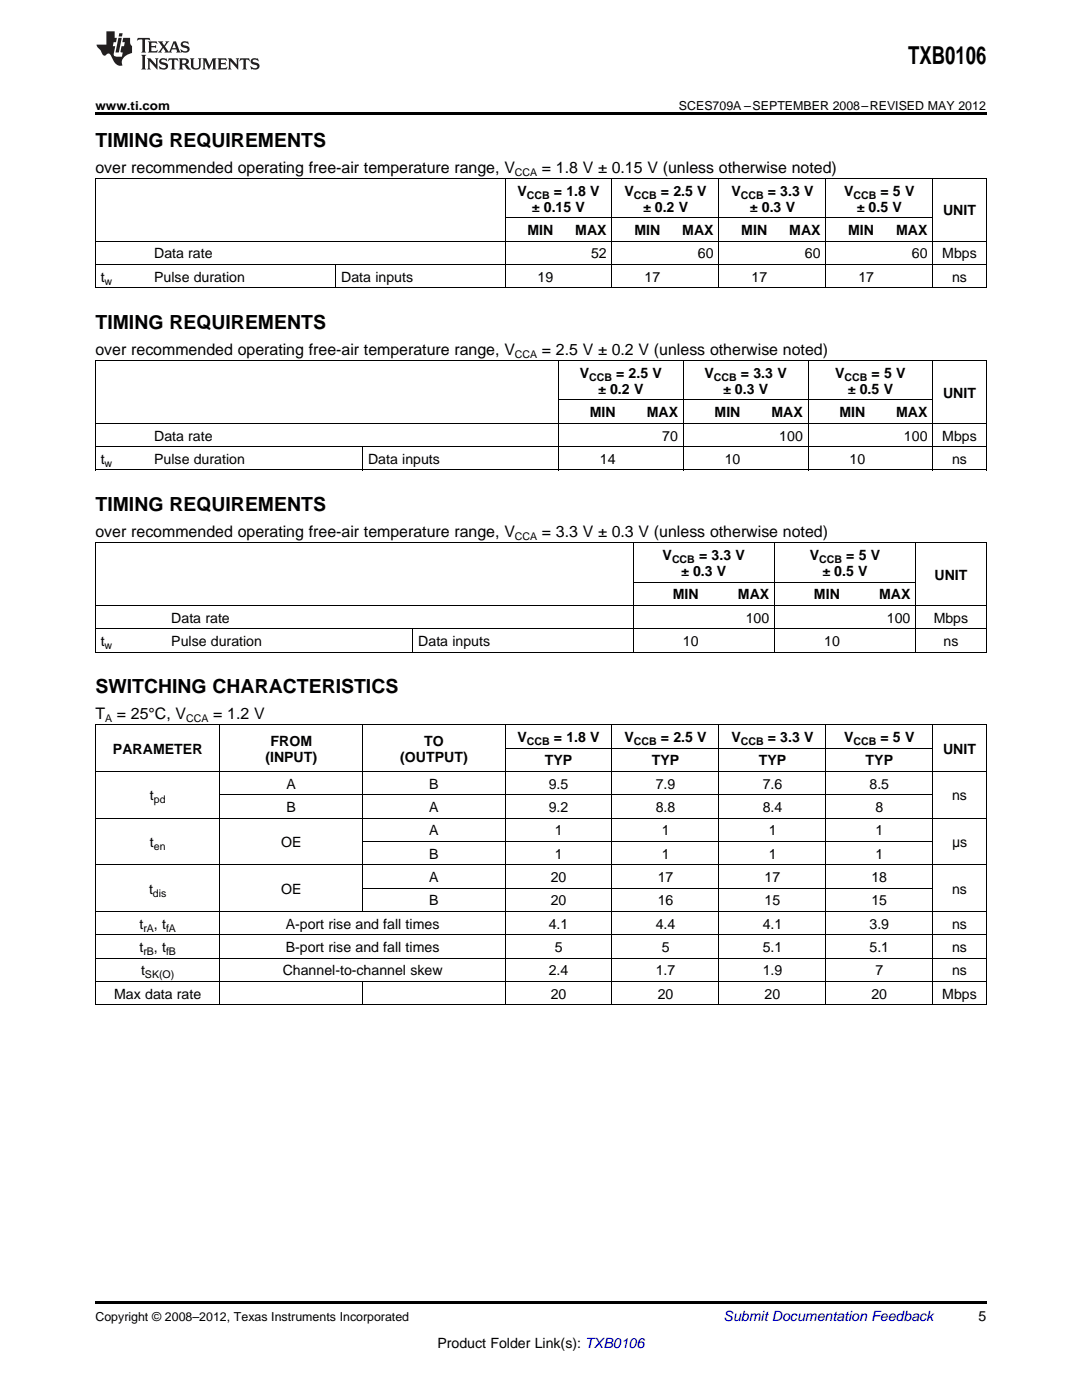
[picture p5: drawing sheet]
<svg xmlns="http://www.w3.org/2000/svg" width="216mm" height="279mm" viewBox="0 0 216 279" stroke-linecap="round" stroke-linejoin="round" font-family="sans-serif">
<defs><g id="words">
<text font-size="4.9" x="181.2" y="12.8">TXB0106</text>
<g font-size="3.9">
<text x="19" y="29.3">TIMING REQUIREMENTS</text>
<text x="19" y="65.6">TIMING REQUIREMENTS</text>
<text x="19" y="102">TIMING REQUIREMENTS</text>
<text x="19" y="138.3">SWITCHING CHARACTERISTICS</text>
</g>
<g font-size="3.2">
<text x="19" y="34.4">over recommended operating free-air temperature range, V</text>
<text x="108.1" y="34.4">= 1.8 V ± 0.15 V (unless otherwise noted)</text>
<text x="19" y="70.8">over recommended operating free-air temperature range, V</text>
<text x="108.1" y="70.8">= 2.5 V ± 0.2 V (unless otherwise noted)</text>
<text x="19" y="107.1">over recommended operating free-air temperature range, V</text>
<text x="108.1" y="107.1">= 3.3 V ± 0.3 V (unless otherwise noted)</text>
<text x="19" y="143.4">T</text>
<text x="23.3" y="143.4">= 25°C, V</text>
<text x="42.5" y="143.4">= 1.2 V</text>
</g>
<g font-size="2.8">
<text x="103.3" y="39.1">V</text>
<text x="110.5" y="39.1">= 1.8 V</text>
<text x="124.6" y="39.1">V</text>
<text x="131.9" y="39.1">= 2.5 V</text>
<text x="145.9" y="39.1">V</text>
<text x="153.2" y="39.1">= 3.3 V</text>
<text x="168.4" y="39.1">V</text>
<text x="175.7" y="39.1">= 5 V</text>
<text x="105.2" y="46.9">MIN</text>
<text x="106.2" y="42.3">± 0.15 V</text>
<text x="114.8" y="46.9">MAX</text>
<text x="126.6" y="46.9">MIN</text>
<text x="128.3" y="42.3">± 0.2 V</text>
<text x="136.1" y="46.9">MAX</text>
<text x="147.9" y="46.9">MIN</text>
<text x="149.6" y="42.3">± 0.3 V</text>
<text x="157.5" y="46.9">MAX</text>
<text x="169.2" y="46.9">MIN</text>
<text x="171" y="42.3">± 0.5 V</text>
<text x="178.8" y="46.9">MAX</text>
<text x="188.2" y="43">UNIT</text>
<text x="30.8" y="51.6">Data rate</text>
<text x="117.9" y="51.6">52</text>
<text x="139.3" y="51.6">60</text>
<text x="160.6" y="51.6">60</text>
<text x="182" y="51.6">60</text>
<text x="188" y="51.6">Mbps</text>
<text x="20.1" y="56.2">t</text>
<text x="30.8" y="56.2">Pulse duration</text>
<text x="68.1" y="56.2">Data inputs</text>
<text x="107.3" y="56.2">19</text>
<text x="128.6" y="56.2">17</text>
<text x="150" y="56.2">17</text>
<text x="171.3" y="56.2">17</text>
<text x="190" y="56.2">ns</text>
<text x="115.7" y="75.4">V</text>
<text x="122.9" y="75.4">= 2.5 V</text>
<text x="140.6" y="75.4">V</text>
<text x="147.8" y="75.4">= 3.3 V</text>
<text x="166.7" y="75.4">V</text>
<text x="173.9" y="75.4">= 5 V</text>
<text x="117.7" y="83.3">MIN</text>
<text x="119.4" y="78.6">± 0.2 V</text>
<text x="129" y="83.3">MAX</text>
<text x="142.6" y="83.3">MIN</text>
<text x="144.3" y="78.6">± 0.3 V</text>
<text x="154" y="83.3">MAX</text>
<text x="167.5" y="83.3">MIN</text>
<text x="169.2" y="78.6">± 0.5 V</text>
<text x="178.8" y="83.3">MAX</text>
<text x="188.2" y="79.3">UNIT</text>
<text x="30.8" y="87.9">Data rate</text>
<text x="132.2" y="87.9">70</text>
<text x="155.5" y="87.9">100</text>
<text x="180.4" y="87.9">100</text>
<text x="188" y="87.9">Mbps</text>
<text x="20.1" y="92.6">t</text>
<text x="30.8" y="92.6">Pulse duration</text>
<text x="73.4" y="92.6">Data inputs</text>
<text x="119.7" y="92.6">14</text>
<text x="144.6" y="92.6">10</text>
<text x="169.5" y="92.6">10</text>
<text x="190" y="92.6">ns</text>
<text x="132.2" y="111.8">V</text>
<text x="139.5" y="111.8">= 3.3 V</text>
<text x="161.6" y="111.8">V</text>
<text x="168.9" y="111.8">= 5 V</text>
<text x="134.2" y="119.6">MIN</text>
<text x="135.9" y="114.9">± 0.3 V</text>
<text x="147.2" y="119.6">MAX</text>
<text x="162.4" y="119.6">MIN</text>
<text x="164.1" y="114.9">± 0.5 V</text>
<text x="175.4" y="119.6">MAX</text>
<text x="186.5" y="115.7">UNIT</text>
<text x="34.2" y="124.2">Data rate</text>
<text x="148.8" y="124.2">100</text>
<text x="177" y="124.2">100</text>
<text x="186.3" y="124.2">Mbps</text>
<text x="20.1" y="128.9">t</text>
<text x="34.2" y="128.9">Pulse duration</text>
<text x="83.5" y="128.9">Data inputs</text>
<text x="136.3" y="128.9">10</text>
<text x="164.5" y="128.9">10</text>
<text x="188.3" y="128.9">ns</text>
<text x="54" y="148.8">FROM</text>
<text x="84.6" y="148.8">TO</text>
<text x="103.3" y="148.1">V</text>
<text x="110.5" y="148.1">= 1.8 V</text>
<text x="124.6" y="148.1">V</text>
<text x="131.9" y="148.1">= 2.5 V</text>
<text x="145.9" y="148.1">V</text>
<text x="153.2" y="148.1">= 3.3 V</text>
<text x="168.4" y="148.1">V</text>
<text x="175.7" y="148.1">= 5 V</text>
<text x="22.5" y="150.4">PARAMETER</text>
<text x="53" y="152">(INPUT)</text>
<text x="79.9" y="152">(OUTPUT)</text>
<text x="108.7" y="152.8">TYP</text>
<text x="130.1" y="152.8">TYP</text>
<text x="151.4" y="152.8">TYP</text>
<text x="172.7" y="152.8">TYP</text>
<text x="188.2" y="150.4">UNIT</text>
<text x="29.9" y="159.7">t</text>
<text x="57.2" y="157.4">A</text>
<text x="85.7" y="157.4">B</text>
<text x="109.5" y="157.4">9.5</text>
<text x="130.8" y="157.4">7.9</text>
<text x="152.2" y="157.4">7.6</text>
<text x="173.5" y="157.4">8.5</text>
<text x="190" y="159.7">ns</text>
<text x="57.2" y="162.1">B</text>
<text x="85.7" y="162.1">A</text>
<text x="85.7" y="166.7">A</text>
<text x="109.5" y="162.1">9.2</text>
<text x="110.7" y="166.7">1</text>
<text x="130.8" y="162.1">8.8</text>
<text x="132" y="166.7">1</text>
<text x="152.2" y="162.1">8.4</text>
<text x="153.4" y="166.7">1</text>
<text x="174.7" y="162.1">8</text>
<text x="174.7" y="166.7">1</text>
<text x="29.9" y="169.1">t</text>
<text x="56.1" y="169.1">OE</text>
<text x="85.7" y="171.4">B</text>
<text x="110.7" y="171.4">1</text>
<text x="132" y="171.4">1</text>
<text x="153.4" y="171.4">1</text>
<text x="174.7" y="171.4">1</text>
<text x="190" y="169.1">μs</text>
<text x="29.7" y="178.4">t</text>
<text x="56.1" y="178.4">OE</text>
<text x="85.7" y="176">A</text>
<text x="109.9" y="176">20</text>
<text x="131.2" y="176">17</text>
<text x="152.6" y="176">17</text>
<text x="173.9" y="176">18</text>
<text x="190" y="178.4">ns</text>
<text x="27.8" y="185.3">t</text>
<text x="30.7" y="185.3">, t</text>
<text x="57" y="185.3">A-port rise and fall times</text>
<text x="85.7" y="180.7">B</text>
<text x="109.5" y="185.3">4.1</text>
<text x="109.9" y="180.7">20</text>
<text x="130.8" y="185.3">4.4</text>
<text x="131.2" y="180.7">16</text>
<text x="152.2" y="185.3">4.1</text>
<text x="152.6" y="180.7">15</text>
<text x="173.5" y="185.3">3.9</text>
<text x="173.9" y="180.7">15</text>
<text x="190" y="185.3">ns</text>
<text x="27.8" y="190">t</text>
<text x="30.7" y="190">, t</text>
<text x="57" y="190">B-port rise and fall times</text>
<text x="110.7" y="190">5</text>
<text x="132" y="190">5</text>
<text x="152.2" y="190">5.1</text>
<text x="173.5" y="190">5.1</text>
<text x="190" y="190">ns</text>
<text x="28.2" y="194.7">t</text>
<text x="56.4" y="194.7">Channel-to-channel skew</text>
<text x="109.5" y="194.7">2.4</text>
<text x="130.8" y="194.7">1.7</text>
<text x="152.2" y="194.7">1.9</text>
<text x="174.7" y="194.7">7</text>
<text x="190" y="194.7">ns</text>
<text x="22.8" y="199.3">Max data rate</text>
<text x="109.9" y="199.3">20</text>
<text x="131.2" y="199.3">20</text>
<text x="152.6" y="199.3">20</text>
<text x="173.9" y="199.3">20</text>
<text x="188" y="199.3">Mbps</text>
<text x="195.3" y="263.6">5</text>
<text x="87.3" y="269">Product Folder Link(s): TXB0106</text>
</g>
<text font-size="2.8" fill="#0000c8" x="144.4" y="263.6">Submit Documentation Feedback</text>
<g font-size="2.5">
<text x="19" y="21.9">www.ti.com</text>
<text x="135.5" y="21.9">SCES709A –SEPTEMBER 2008–REVISED MAY 2012</text>
<text x="19" y="263.6">Copyright © 2008–2012, Texas Instruments Incorporated</text>
</g>
<g font-size="2.1">
<text x="102.7" y="35.1">CCA</text>
<text x="105.1" y="39.7">CCB</text>
<text x="126.5" y="39.7">CCB</text>
<text x="147.8" y="39.7">CCB</text>
<text x="170.3" y="39.7">CCB</text>
<text x="20.9" y="56.8">w</text>
<text x="102.7" y="71.4">CCA</text>
<text x="117.5" y="76">CCB</text>
<text x="142.5" y="76">CCB</text>
<text x="168.5" y="76">CCB</text>
<text x="20.9" y="93.1">w</text>
<text x="102.7" y="107.7">CCA</text>
<text x="134.1" y="112.3">CCB</text>
<text x="163.5" y="112.3">CCB</text>
<text x="20.9" y="129.5">w</text>
<text x="21" y="144.1">A</text>
<text x="37.1" y="144.1">CCA</text>
<text x="105.1" y="148.7">CCB</text>
<text x="126.5" y="148.7">CCB</text>
<text x="147.8" y="148.7">CCB</text>
<text x="170.3" y="148.7">CCB</text>
<text x="30.7" y="160.3">pd</text>
<text x="30.7" y="169.6">en</text>
<text x="30.5" y="178.9">dis</text>
<text x="28.6" y="185.9">rA</text>
<text x="33.1" y="185.9">fA</text>
<text x="28.6" y="190.6">rB</text>
<text x="33.1" y="190.6">fB</text>
<text x="28.9" y="195.2">SK(O)</text>
</g>
</g></defs>
<g fill="#231f20">
<path d="M27.5 7.6l-.1 .5 .4-.2h.6v.1v2.1l-.2 .4h1l-.3-.4v-2.1l.1-.1h.5l.5 .2-.2-.5zM29.5 8.3l.2 .3v1.5l-.2 .4h1.8l.2-.6a1.04 1.04 0 0 1-1.3 .2v-.7h.6l.3 .2v-.6l-.3 .2h-.6v-.6l.8-.1 .4 .3-.2-.5zM31.5 8.3l.9 1.1-.9 1.1h.8l-.2-.2 .5-.7 .4 .7-.2 .2h1.5l-.1-.2 .1-.4h.9l.1 .4-.2 .2h1l-.3-.3-.7-1.9h-.5l-.9 2-.8-1 .9-1h-.8l.1 .3-.3 .5-.4-.6 .2-.2zM34.7 8.6l.4 1h-.7zM36.3 8.4a.63 .63 0 0 0-.2 .7 .63 .63 0 0 0 .6 .4l.6 .2 .1 .2a.75 .75 0 0 1-.7 .4 .75 .75 0 0 1-.6-.5l.1 .7 .1-.1a1.11 1.11 0 0 0 1.5-.6 1.13 1.13 0 0 0-1.2-.8l-.1-.4a1.04 1.04 0 0 1 1.2 .2l-.2-.5-.1 .1-.5-.2zM28.2 10.9l.2 .4v2.2l-.2 .4h1l-.3-.4v-2.2l.3-.4zM29.3 11.6l.3 .4v1.5l-.3 .4h.8l-.2-.4v-1.3l1.5 1.7v-1.9l.2-.4h-.7l.2 .4v.9l-1.1-1.3zM32 11.8a.62 .62 0 0 0-.2 .7 .62 .62 0 0 0 .6 .4l.6 .1 .1 .3a.76 .76 0 0 1-.7 .3 .76 .76 0 0 1-.6-.4l.1 .7 .1-.1a1.11 1.11 0 0 0 1.5-.6 1.13 1.13 0 0 0-1.2-.8l-.1-.4a1.04 1.04 0 0 1 1.2 .2l-.2-.6-.1 .1-.5-.1zM33.7 11.6l-.2 .6a.61 .61 0 0 1 .8-.3v1.6l-.2 .4h.9l-.2-.4v-1.6a.63 .63 0 0 1 .8 .3l-.2-.6zM35.6 11.6l.3 .4v1.5l-.3 .4h1l-.2-.2v-.8l.5 .2a.76 .76 0 0 0 1.2 .7l-1-1a.58 .58 0 0 0 .6-.5 .58 .58 0 0 0-.5-.6zM36.4 11.9h.1a.45 .45 0 0 1 .5 .1 .45 .45 0 0 1 .1 .5l-.7 .2zM37.9 11.6l.2 .2a2.17 2.17 0 0 0 .3 1.9 .99 .99 0 0 0 1.6-.6v-1.1l.2-.4h-.7l.2 .2a1.92 1.92 0 0 1-.2 1.8 .6 .6 0 0 1-.9-.5v-1.1l.2-.4zM40.4 11.6l.2 .4v1.5l-.2 .4h.7l-.2-.4v-1.4l.8 1.8 .8-1.8v1.4l-.2 .4h.9l-.2-.4v-1.5l.2-.4h-.8l-.6 1.5-.6-1.5zM43.4 11.6l.2 .4v1.5l-.2 .4h1.8l.2-.6a1.04 1.04 0 0 1-1.3 .1v-.6h.5l.4 .2v-.6l-.4 .2h-.5v-.7h.8l.3 .3-.1-.6zM45.5 11.6l.2 .4v1.5l-.2 .4h.7l-.2-.4v-1.3l1.5 1.7v-1.9l.2-.4h-.7l.2 .4v.9l-1.1-1.3zM47.9 11.6l-.1 .6a.61 .61 0 0 1 .8-.3v1.6l-.3 .4h1l-.3-.4 .1-1.6a.63 .63 0 0 1 .7 .3l-.1-.6zM50.2 11.8a.62 .62 0 0 0-.2 .7 .62 .62 0 0 0 .6 .4l.6 .1 .2 .3a.76 .76 0 0 1-.8 .3 .76 .76 0 0 1-.6-.4l.1 .7 .2-.1a1.11 1.11 0 0 0 1.5-.6 1.13 1.13 0 0 0-1.3-.8l-.1-.4a1.04 1.04 0 0 1 1.2 .2l-.1-.6-.2 .1-.5-.1z"/>
<path d="M21.2 6.3v2.6h-1.9l.1 .4 .7 .9a.91 .91 0 0 0 1 .8 .56 .56 0 0 1 .5-.3 .56 .56 0 0 1 .5 .3l.4 .8a1.53 1.53 0 0 0 1.9 1.2 1.54 1.54 0 0 1 1-2.1l.9-.3v-1.4a1.52 1.52 0 0 1-.3-1.6h-1.4l-.2 .8h.5l-.2 .8h-.4l-.2 1v.2l.4 .1-.2 .8a1.93 1.93 0 0 1-1.6-.3l.3-1.8h-.5l.2-.8h.4l.2-.8h-.4v-1.3zM23.6 7.6l-.6 2.9h.7l.6-2.9zM23.8 6.6l-.1 .7h.6l.2-.7z"/>
</g>
<path d="M19 22.5h177.8v.5h-177.8zM19 259.7h177.8v.5h-177.8z" fill="#000"/>
<g fill="none" stroke="#000" stroke-width=".2">
<path d="M19 35.6h177.8M19.1 35.7v21.8M100.8 35.7v21.8M122.1 35.7v21.8M143.5 35.7v21.8M164.8 35.7v21.8M186.1 35.7v21.8M196.8 35.7v21.8M19 57.4h177.8M19 52.8h177.8M19 48.1h177.8M67 52.8v4.7"/>
<path d="M100.8 43.5h85.3M19 72h177.8M19.1 72v21.8M111.4 72v21.8M111.5 79.8h74.7M136.3 72v21.8M161.2 72v21.8M186.1 72v21.8M196.8 72v21.8M19 93.8h177.8M19 89.1h177.8M19 84.5h177.8"/>
<path d="M72.3 89.2v4.6M19 108.3h177.8M19.1 108.4v21.8M126.3 108.4v21.8M126.4 116.2h56.3M154.5 108.4v21.8M182.7 108.4v21.8M196.8 108.4v21.8M19 130.1h177.8M19 125.5h177.8M19 120.8h177.8M82.4 125.5v4.7"/>
<path d="M19 154h177.8M19 144.7h177.8M19.1 144.7v55.9M43.9 144.7v55.9M43.9 158.6h142.2M72.3 144.7v37.3M100.8 144.7v55.9M100.8 149.3h85.3M122.1 144.7v55.9M143.5 144.7v55.9M164.8 144.7v55.9M186.1 144.7v55.9"/>
<path d="M196.8 144.7v55.9M19 172.6h177.8M19 163.3h177.8M72.4 177.3h113.7M72.4 167.9h113.7M19 195.9h177.8M19 191.2h177.8M19 186.6h177.8M19 181.9h177.8M72.3 195.9v4.7M19 200.5h177.8"/>
</g>
<use href="#words"/>
</svg>
